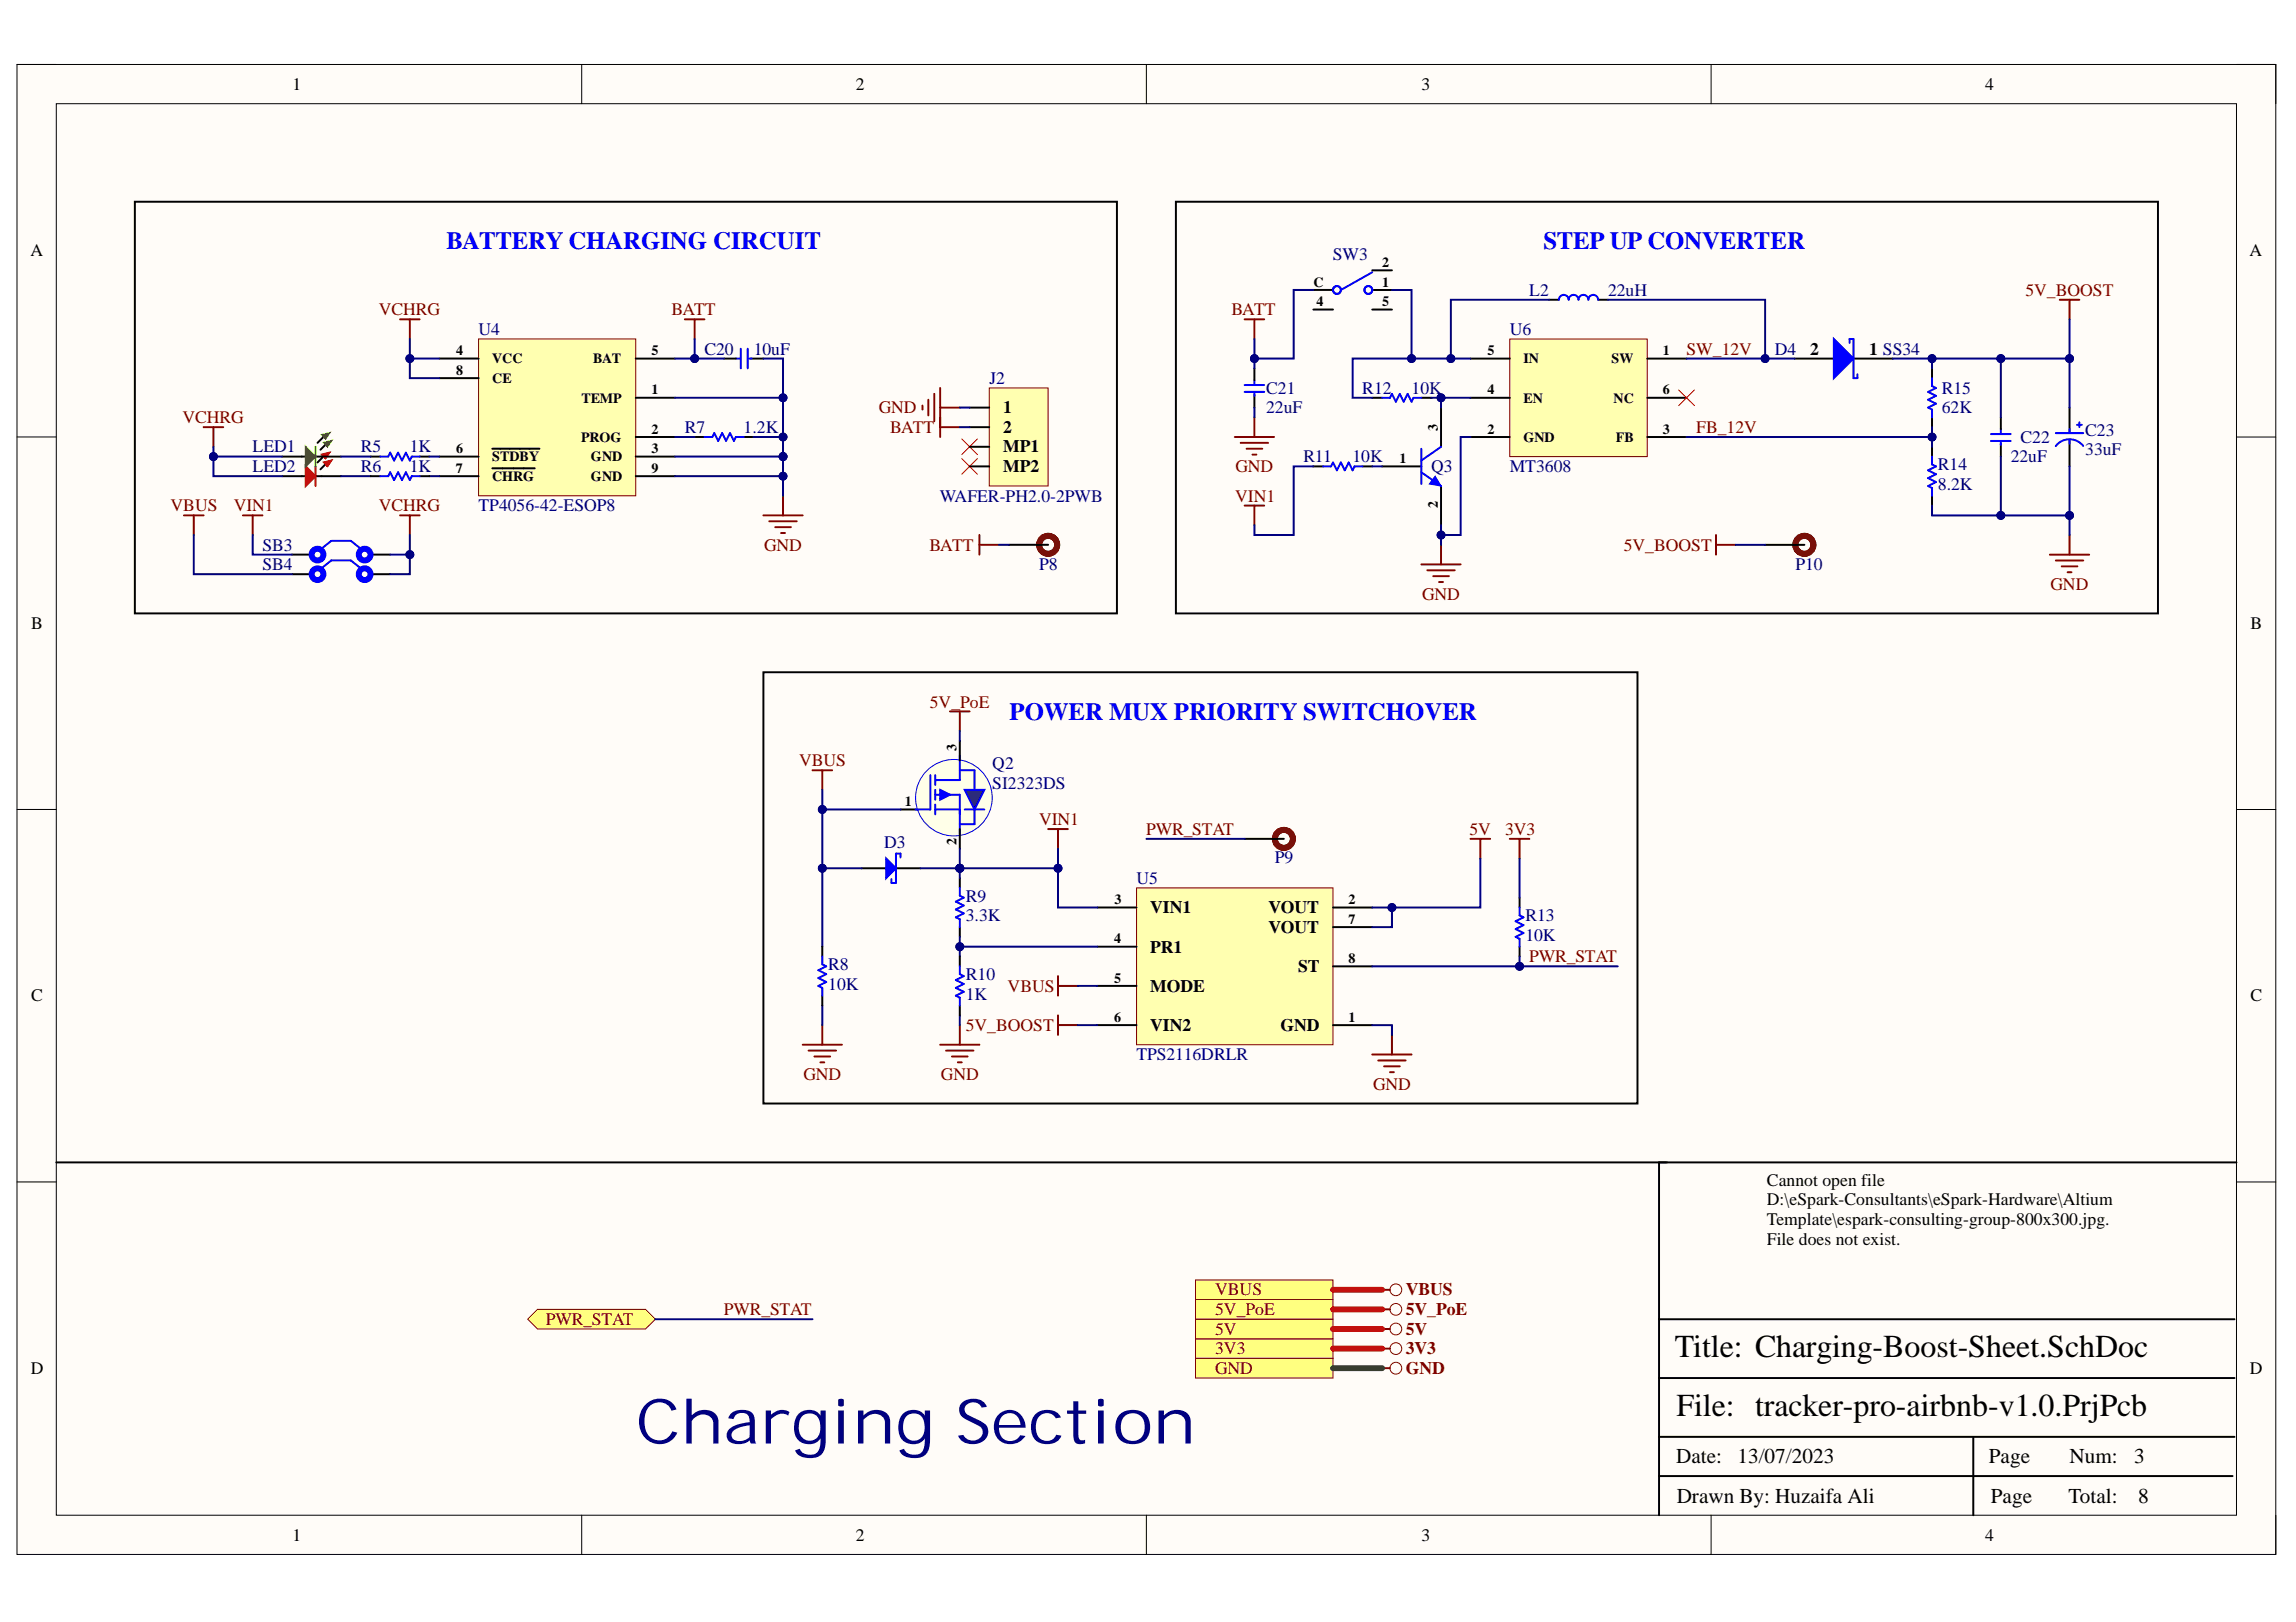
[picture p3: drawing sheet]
<svg xmlns="http://www.w3.org/2000/svg" width="297mm" height="210mm" viewBox="0 0 297 210" stroke-linecap="round" stroke-linejoin="round" font-family="sans-serif">
<defs><g id="words">
<text font-size="8.1" fill="#000080" x="82.2" y="186.8">Charging Section</text>
<g font-size="4.1">
<text x="216.7" y="175.6">Title: Charging-Boost-Sheet.SchDoc</text>
<text x="216.9" y="183.3">File: tracker-pro-airbnb-v1.0.PrjPcb</text>
</g>
<g font-size="3.2" fill="#00f">
<text x="57.8" y="32.2">BATTERY CHARGING CIRCUIT</text>
<text x="199.7" y="32.2">STEP UP CONVERTER</text>
<text x="130.6" y="93.1">POWER MUX PRIORITY SWITCHOVER</text>
</g>
<g font-size="2.7">
<text x="216.8" y="189.4">Date:</text>
<text x="224.8" y="189.4">13/07/2023</text>
<text x="257.3" y="189.4">Page</text>
<text x="267.7" y="189.4">Num:</text>
<text x="276.1" y="189.4">3</text>
<text x="216.9" y="194.4">Drawn By: Huzaifa Ali</text>
<text x="257.6" y="194.4">Page</text>
<text x="267.6" y="194.4">Total:</text>
<text x="276.6" y="194.4">8</text>
</g>
<g font-size="2.3">
<text x="37.8" y="11.6">1</text>
<text x="110.7" y="11.6">2</text>
<text x="183.9" y="11.6">3</text>
<text x="256.8" y="11.6">4</text>
<text x="3.9" y="33.2">A</text>
<text x="291" y="33.2">A</text>
<text x="234.2" y="45.9">2</text>
<text x="241.8" y="45.9">1 SS34</text>
<text x="129.8" y="53.5">1</text>
<text x="129.8" y="56">2</text>
<text x="129.8" y="58.6">MP1</text>
<text x="129.8" y="61.1">MP2</text>
<text x="4" y="81.4">B</text>
<text x="291.2" y="81.4">B</text>
<text x="148.8" y="118.2">VIN1</text>
<text x="164.1" y="118.2">VOUT</text>
<text x="148.8" y="123.3">PR1</text>
<text x="164.1" y="120.7">VOUT</text>
<text x="168" y="125.8">ST</text>
<text x="4" y="129.6">C</text>
<text x="148.8" y="128.3">MODE</text>
<text x="291.2" y="129.6">C</text>
<text x="148.8" y="133.4">VIN2</text>
<text x="165.7" y="133.4">GND</text>
<text x="228.6" y="153.5">Cannot open file</text>
<text x="228.6" y="156">D:\eSpark-Consultants\eSpark-Hardware\Altium</text>
<text x="228.6" y="158.5">Template\espark-consulting-group-800x300.jpg.</text>
<text x="228.6" y="161.1">File does not exist.</text>
<text x="4" y="177.8">D</text>
<text x="291.1" y="177.8">D</text>
<text x="37.8" y="199.4">1</text>
<text x="110.7" y="199.4">2</text>
<text x="183.9" y="199.4">3</text>
<text x="256.8" y="199.4">4</text>
</g>
<g font-size="2.3" fill="#000080">
<text x="172.4" y="33.7">SW3</text>
<text x="197.8" y="38.3">L2</text>
<text x="208" y="38.3">22uH</text>
<text x="61.9" y="43.4">U4</text>
<text x="91.1" y="45.9">C20</text>
<text x="97.5" y="45.9">10uF</text>
<text x="195.3" y="43.4">U6</text>
<text x="229.6" y="45.9">D4</text>
<text x="128" y="49.7">J2</text>
<text x="163.8" y="51">C21</text>
<text x="163.8" y="53.5">22uF</text>
<text x="176.2" y="51">R12</text>
<text x="182.6" y="51">10K</text>
<text x="251.2" y="51">R15</text>
<text x="251.2" y="53.5">62K</text>
<text x="32.7" y="58.6">LED1</text>
<text x="46.7" y="58.6">R5</text>
<text x="53" y="58.6">1K</text>
<text x="88.6" y="56">R7</text>
<text x="96.2" y="56">1.2K</text>
<text x="168.6" y="59.8">R11</text>
<text x="175" y="59.8">10K</text>
<text x="260.1" y="59.8">22uF</text>
<text x="261.4" y="57.3">C22</text>
<text x="269.8" y="56.4">C23</text>
<text x="269.8" y="58.9">33uF</text>
<text x="32.7" y="61.1">LED2</text>
<text x="46.7" y="61.1">R6</text>
<text x="53" y="61.1">1K</text>
<text x="121.6" y="64.9">WAFER-PH2.0-2PWB</text>
<text x="185.2" y="61.1">Q3</text>
<text x="195.3" y="61.1">MT3608</text>
<text x="250.7" y="60.8">R14</text>
<text x="250.7" y="63.4">8.2K</text>
<text x="34" y="71.3">SB3</text>
<text x="61.9" y="66.2">TP4056-42-ESOP8</text>
<text x="34" y="73.8">SB4</text>
<text x="134.4" y="73.7">P8</text>
<text x="232.3" y="73.7">P10</text>
<text x="128.4" y="99.5">Q2</text>
<text x="128.4" y="102.1">SI2323DS</text>
<text x="114.4" y="109.7">D3</text>
<text x="164.9" y="111.7">P9</text>
<text x="124.9" y="116.7">R9</text>
<text x="124.9" y="119.2">3.3K</text>
<text x="147" y="114.4">U5</text>
<text x="197.3" y="119.2">R13</text>
<text x="107.1" y="125.5">R8</text>
<text x="197.3" y="121.8">10K</text>
<text x="107.1" y="128.1">10K</text>
<text x="124.9" y="126.8">R10</text>
<text x="124.9" y="129.3">1K</text>
<text x="147" y="137.2">TPS2116DRLR</text>
</g>
<g font-size="2.3" fill="#800000">
<text x="49" y="40.8">VCHRG</text>
<text x="86.9" y="40.8">BATT</text>
<text x="159.3" y="40.8">BATT</text>
<text x="262" y="38.3">5V_BOOST</text>
<text x="218.2" y="45.9">SW_12V</text>
<text x="113.7" y="53.5">GND</text>
<text x="23.6" y="54.8">VCHRG</text>
<text x="115.2" y="56">BATT</text>
<text x="219.5" y="56">FB_12V</text>
<text x="159.8" y="64.9">VIN1</text>
<text x="159.8" y="61.1">GND</text>
<text x="22.1" y="66.2">VBUS</text>
<text x="30.2" y="66.2">VIN1</text>
<text x="49" y="66.2">VCHRG</text>
<text x="98.9" y="71.3">GND</text>
<text x="120.3" y="71.3">BATT</text>
<text x="210.1" y="71.3">5V_BOOST</text>
<text x="184" y="77.6">GND</text>
<text x="265.3" y="76.3">GND</text>
<text x="120.3" y="91.6">5V_PoE</text>
<text x="103.4" y="99.2">VBUS</text>
<text x="134.4" y="106.8">VIN1</text>
<text x="148.3" y="108">PWR_STAT</text>
<text x="190.1" y="108">5V</text>
<text x="194.7" y="108">3V3</text>
<text x="197.8" y="124.5">PWR_STAT</text>
<text x="130.4" y="128.3">VBUS</text>
<text x="124.9" y="133.4">5V_BOOST</text>
<text x="103.9" y="139.7">GND</text>
<text x="121.7" y="139.7">GND</text>
<text x="177.6" y="141">GND</text>
<text x="157.2" y="167.6">VBUS</text>
<text x="181.9" y="167.6">VBUS</text>
<text x="70.6" y="171.5">PWR_STAT</text>
<text x="93.7" y="170.2">PWR_STAT</text>
<text x="157.2" y="172.7">5V</text>
<text x="157.2" y="170.2">5V_PoE</text>
<text x="181.9" y="172.7">5V</text>
<text x="181.9" y="170.2">5V_PoE</text>
<text x="157.2" y="175.3">3V3</text>
<text x="157.2" y="177.8">GND</text>
<text x="181.9" y="175.3">3V3</text>
<text x="181.9" y="177.8">GND</text>
</g>
<g font-size="1.8">
<text x="178.8" y="34.6">2</text>
<text x="169.9" y="37.1">C</text>
<text x="170.3" y="39.6">4</text>
<text x="178.8" y="37.1">1</text>
<text x="178.8" y="39.6">5</text>
<text x="59" y="46">4</text>
<text x="63.7" y="47">VCC</text>
<text x="76.7" y="47">BAT</text>
<text x="84.3" y="46">5</text>
<text x="192.4" y="46">5</text>
<text x="197.1" y="47">IN</text>
<text x="208.5" y="47">SW</text>
<text x="215.1" y="46">1</text>
<text x="59" y="48.5">8</text>
<text x="63.7" y="49.5">CE</text>
<text x="75.2" y="52.1">TEMP</text>
<text x="84.3" y="51">1</text>
<text x="192.4" y="51">4</text>
<text x="197.1" y="52.1">EN</text>
<text x="208.8" y="52.1">NC</text>
<text x="215.1" y="51">6</text>
<text x="59" y="58.7">6</text>
<text x="63.7" y="59.7">STDBY</text>
<text x="75.2" y="57.2">PROG</text>
<text x="76.4" y="59.7">GND</text>
<text x="84.3" y="56.1">2</text>
<text x="84.3" y="58.7">3</text>
<text x="181.1" y="59.9">1</text>
<text x="186" y="55.8" transform="rotate(-90 186 55.8)">3</text>
<text x="192.4" y="56.1">2</text>
<text x="197.1" y="57.2">GND</text>
<text x="209.1" y="57.2">FB</text>
<text x="215.1" y="56.1">3</text>
<text x="59" y="61.2">7</text>
<text x="63.7" y="62.2">CHRG</text>
<text x="76.4" y="62.2">GND</text>
<text x="84.3" y="61.2">9</text>
<text x="186" y="65.7" transform="rotate(-90 186 65.7)">2</text>
<text x="123.8" y="97.1" transform="rotate(-90 123.8 97.1)">3</text>
<text x="117" y="104.3">1</text>
<text x="123.8" y="109.4" transform="rotate(-90 123.8 109.4)">2</text>
<text x="144.2" y="117">3</text>
<text x="174.5" y="117">2</text>
<text x="174.5" y="119.6">7</text>
<text x="144.1" y="122.1">4</text>
<text x="174.5" y="124.6">8</text>
<text x="144.1" y="127.2">5</text>
<text x="144.1" y="132.2">6</text>
<text x="174.5" y="132.2">1</text>
</g>
</g></defs>
<path d="M2.2 8.3h292.2v192.9h-292.2z" fill-rule="evenodd" fill="#fffcf8"/>
<path d="M2.2 8.3h292.2v192.9h-292.2z" fill="none" stroke="#000" stroke-width=".13"/>
<path d="M7.3 13.4h282v182.7h-282z" fill-rule="evenodd" fill="#fffcf8"/>
<g fill="none" stroke="#000" stroke-width=".13">
<path d="M2.2 8.3h5.1M7.3 13.4h282v182.7h-282zM75.3 8.3v5.1M148.3 8.3v5.1M221.4 8.3v5.1M289.3 8.3h5.1v5.1M2.2 56.5h5.1M289.3 56.6h5.1M2.2 104.8h5.1M289.3 104.8h5.1M2.2 153h5.1M289.3 153h5.1"/>
<path d="M75.3 196.1v5.1M148.3 196.1v5.1M221.4 196.1v5.1M294.4 196.1v5.1"/>
</g>
<path d="M289.3 150.4h-74.7v45.7M214.6 178.3h74.5M214.6 170.7h74.5M214.6 191h74.2M214.6 185.9h74.5M255.3 185.9v10.2" fill="none" stroke="#000" stroke-width=".25"/>
<path d="M61.9 43.9h20.3v20.3h-20.3z" fill-rule="evenodd" fill="#ffffb0"/>
<path d="M61.9 43.9h20.3v20.3h-20.3z" fill="none" stroke="#800000" stroke-width=".13"/>
<g fill="none" stroke="#000" stroke-width=".25">
<path d="M56.8 59.1h5.1M56.8 46.4h5.1M56.8 48.9h5.1M63.7 58.1h6.1M82.2 51.5h5.1M82.2 56.6h5.1M82.2 59.1h5.1M82.2 46.4h5.1M89.9 56.6h1.2M96.2 56.6h1.3M42.1 60.1l-.6 .6M56.8 61.6h5.1"/>
<path d="M63.7 60.6h5.5M82.2 61.6h5.1"/>
</g>
<g fill="none" stroke="#800000" stroke-width=".25">
<path d="M51.8 41.3h2.5M53 41.3v2.6M88.6 41.3h2.5M89.9 41.3v2.6M119.3 52.5v.5M120.1 51.7v2.1M120.9 51v3.5M121.6 50.2v6.4M121.6 55.3h2.6M121.6 52.7h2.6M98.8 66.7h5M99.5 67.5h3.6"/>
<path d="M100.3 68.2h2M101 69h.6M101.3 64.2v2.5"/>
</g>
<path d="M91.1 56.6h1.1l.2-.6 .5 1.1 .5-1.1 .5 1.1 .5-1.1 .5 1.1 .3-.5h1" fill="none" stroke="#00f" stroke-width=".25"/>
<path d="M41.8 59.8l1.2-.3-.6 .9z" fill-rule="evenodd" fill="#c00"/>
<path d="M41.8 59.8l1.2-.3-.6 .9z" fill="none" stroke="#c00" stroke-width=".13"/>
<path d="M41.8 59.1l-.7 .7" fill="none" stroke="#000" stroke-width=".25"/>
<path d="M41.5 58.8l1.2-.3-.6 .9z" fill-rule="evenodd" fill="#c00"/>
<path d="M41.5 58.8l1.2-.3-.6 .9z" fill="none" stroke="#c00" stroke-width=".13"/>
<path d="M36.5 61.6h3.1M40.8 61.6h3.3" fill="none" stroke="#000" stroke-width=".25"/>
<path d="M40.8 60.4v2.5" fill="none" stroke="#c00" stroke-width=".25"/>
<path d="M39.6 60.4l1.2 1.2-1.2 1.3z" fill="#c00"/>
<path d="M39.6 60.4l1.2 1.2-1.2 1.3z" fill="none" stroke="#c00" stroke-width=".25"/>
<path d="M42.1 57.6l-.6 .6" fill="none" stroke="#000" stroke-width=".25"/>
<path d="M41.8 57.3l1.2-.3-.6 .9z" fill-rule="evenodd" fill="#0f0"/>
<path d="M41.8 57.3l1.2-.3-.6 .9z" fill="none" stroke="#0f0" stroke-width=".13"/>
<path d="M41.8 56.5l-.7 .8" fill="none" stroke="#000" stroke-width=".25"/>
<path d="M41.5 56.2l1.2-.3-.6 .9z" fill-rule="evenodd" fill="#0f0"/>
<path d="M41.5 56.2l1.2-.3-.6 .9z" fill="none" stroke="#0f0" stroke-width=".13"/>
<path d="M36.5 59.1h3.1M40.8 59.1h3.3" fill="none" stroke="#000" stroke-width=".25"/>
<path d="M40.8 57.8v2.6" fill="none" stroke="#0f0" stroke-width=".25"/>
<path d="M39.6 57.8l1.2 1.3-1.2 1.3z" fill="#0f0"/>
<path d="M39.6 57.8l1.2 1.3-1.2 1.3z" fill="none" stroke="#0f0" stroke-width=".25"/>
<path d="M26.3 55.3h2.6M27.6 55.3v2.5" fill="none" stroke="#800000" stroke-width=".25"/>
<path d="M124.4 56.8l2.1 2M124.4 59.3l2.1 2.1M126.5 56.8l-2.1 2M126.5 59.3l-2.1 2.1" fill="none" stroke="#f00" stroke-width=".13"/>
<path d="M93.7 46.4h1.5M97.1 46.4h1.7" fill="none" stroke="#000" stroke-width=".25"/>
<path d="M95.2 46.4h.5M95.8 45.1v2.6M96.7 46.4h.5M96.7 45.1v2.6" fill="none" stroke="#00f" stroke-width=".25"/>
<path d="M195.3 43.9h17.8v15.2h-17.8z" fill-rule="evenodd" fill="#ffffb0"/>
<path d="M195.3 43.9h17.8v15.2h-17.8z" fill="none" stroke="#800000" stroke-width=".13"/>
<path d="M190.2 46.4h5.1M190.2 56.6h5.1M190.2 51.5h5.1M213.1 46.4h5.1M213.1 56.6h5.1M213.1 51.5h5.1M232.2 46.4h5M239.8 46.4h5.1" fill="none" stroke="#000" stroke-width=".25"/>
<path d="M159.7 56.6h5.1M160.5 57.3h3.6M161 41.3h2.6M161.3 58.1h2M162 58.8h.5M162.3 41.3v2.6M162.3 54v2.6" fill="none" stroke="#800000" stroke-width=".25"/>
<path d="M237.2 43.9l2.6 2.5-2.6 2.5z" fill="#00f"/>
<g fill="none" stroke="#00f" stroke-width=".25">
<path d="M201.7 38.8a.63 .63 0 0 1 .6-.6 .63 .63 0 0 1 .6 .6 .63 .63 0 0 1 .7-.6 .63 .63 0 0 1 .6 .6 .64 .64 0 0 1 .7-.6 .64 .64 0 0 1 .6 .6 .63 .63 0 0 1 .6-.6 .63 .63 0 0 1 .7 .6M161 50.7h2.6M161 49.8h2.6M162.3 49.2v.5M162.3 50.7v.5M237.2 43.9l2.6 2.5-2.6 2.5zM239.3 44.4v-.5h.5v5h.5v-.5M250 48.9v1.1l.5 .2-1.1 .5 1.1 .5-1.1 .5 1.1 .5-1.1 .5 .6 .3v1M250 59.1v1l.5 .3-1.1 .5 1.1 .5-1.1 .5 1.1 .5-1.1 .5 .6 .3v1M257.6 57.1h2.5M257.6 56.2h2.5M258.9 55.5v.5"/>
<path d="M258.9 57.1v.5"/>
</g>
<path d="M217.2 50.5l2 2M219.2 50.5l-2 2" fill="none" stroke="#f00" stroke-width=".13"/>
<g fill="none" stroke="#000" stroke-width=".25">
<path d="M17.4 26.1h127.1v53.3h-127.1zM152.1 26.1h127.1v53.3h-127.1zM200.4 38.8h1.3M206.8 38.8h1.2M162.3 47.7v1.5M162.3 51.1v1.6M250 47.7v1.2M250 54v1.3M250 57.8v1.3M258.9 54v1.5M258.9 57.4v1.7M250 64.2v1.2"/>
<path d="M7.3 150.4h208.3"/>
</g>
<path d="M266.5 38.8h2.5M267.7 38.8v2.5M265.2 71.8h5.1M266 72.5h3.5M266.7 73.3h2.1M267.5 74.1h.5M267.7 69.2v2.6" fill="none" stroke="#800000" stroke-width=".25"/>
<path d="M147 114.9h25.5v20.3h-25.5z" fill-rule="evenodd" fill="#ffffb0"/>
<path d="M147 114.9h25.5v20.3h-25.5z" fill="none" stroke="#800000" stroke-width=".13"/>
<g fill="none" stroke="#000" stroke-width=".25">
<path d="M177.5 51.5h1.3M183.9 51.5h1.3M186.4 52.7v5.1M178.8 60.4h5.1M186.4 62.9v5.1M98.8 87h113v55.8h-113zM124.2 113.6v1.3M124.2 120v1.2M142 117.4h5M172.5 117.4h5M172.5 120h5M196.6 116.2v1.2"/>
<path d="M142 132.7h5M142 122.5h5M142 127.6h5M172.5 132.7h5M172.5 125.1h5M196.6 122.5v1.3"/>
</g>
<path d="M178.8 51.5h1l.3-.5 .5 1 .5-1 .5 1 .5-1 .5 1 .3-.5h1M183.9 58.1v4.5M186.4 57.8l-2.5 1.8M183.9 61.1l2.5 1.8M124.2 114.9v1l.5 .3-1 .5 1 .5-1 .5 1 .5-1 .5 .5 .3v1M196.6 117.4v1.1l.5 .2-1 .5 1 .5-1 .5 1 .5-1 .5 .5 .3v1" fill="none" stroke="#00f" stroke-width=".25"/>
<g fill="none" stroke="#800000" stroke-width=".25">
<path d="M105.1 99.7h2.6M106.4 99.7v2.5M190.2 108.6h2.6M191.5 108.6v2.5M195.3 108.6h2.6M196.6 108.6v2.5M121.6 135.2h5.1M122.4 136h3.5M123.2 136.7h2M123.9 137.5h.5M124.2 132.7v2.5M136.9 126.3v2.6"/>
<path d="M136.9 131.4v2.5M136.9 127.6h2.5M136.9 132.7h2.5"/>
</g>
<path d="M185.7 61.6l.7 1.3-1.5-.3z" fill="#00f"/>
<path d="M185.7 61.6l.7 1.3-1.5-.3z" fill="none" stroke="#00f" stroke-width=".13"/>
<path d="M183.9 73h5.1M184.7 73.8h3.5M185.4 74.6h2M186.2 75.3h.5M186.4 70.5v2.5M177.5 136.5h5.1M178.3 137.2h3.6M179.1 138h2M179.8 138.8h.5M180.1 133.9v2.6" fill="none" stroke="#800000" stroke-width=".25"/>
<path d="M169.9 60.4h1.3M176.3 60.4h1.2" fill="none" stroke="#000" stroke-width=".25"/>
<path d="M171.2 60.4h1l.3-.6 .5 1.1 .5-1.1 .5 1.1 .5-1.1 .5 1.1 .2-.5h1.1" fill="none" stroke="#00f" stroke-width=".25"/>
<path d="M154.7 173.3h17.8v2.5h-17.8z" fill-rule="evenodd" fill="#ffff80"/>
<g fill="none" stroke="#800000" stroke-width=".13">
<path d="M154.7 173.3h17.8v2.5h-17.8z"/>
<circle cx="180.6" cy="174.5" r=".76"/>
</g>
<path d="M178.8 174.5h1" fill="none" stroke="#800000" stroke-width=".25"/>
<path d="M154.7 175.8h17.8v2.5h-17.8z" fill-rule="evenodd" fill="#ffff80"/>
<g fill="none" stroke="#800000" stroke-width=".13">
<path d="M154.7 175.8h17.8v2.5h-17.8z"/>
<circle cx="180.6" cy="177.1" r=".76"/>
</g>
<path d="M178.8 177.1h1" fill="none" stroke="#800000" stroke-width=".25"/>
<path d="M154.7 170.7h17.8v2.6h-17.8z" fill-rule="evenodd" fill="#ffff80"/>
<g fill="none" stroke="#800000" stroke-width=".13">
<path d="M154.7 170.7h17.8v2.6h-17.8z"/>
<circle cx="180.6" cy="172" r=".76"/>
</g>
<path d="M178.8 172h1" fill="none" stroke="#800000" stroke-width=".25"/>
<path d="M154.7 165.6h17.8v2.6h-17.8z" fill-rule="evenodd" fill="#ffff80"/>
<g fill="none" stroke="#800000" stroke-width=".13">
<path d="M154.7 165.6h17.8v2.6h-17.8z"/>
<circle cx="180.6" cy="166.9" r=".76"/>
</g>
<path d="M126.7 69.2v2.6M126.7 70.5h2.6M222 70.5h2.5M222 69.2v2.6M122.9 92.1h2.5M124.2 92.1v2.5M178.8 166.9h1" fill="none" stroke="#800000" stroke-width=".25"/>
<path d="M111.5 112.4h3.1M115.9 112.4h3.2" fill="none" stroke="#000" stroke-width=".25"/>
<path d="M114.6 111.1l1.3 1.3-1.3 1.2z" fill="#00f"/>
<path d="M114.6 111.1l1.3 1.3-1.3 1.2zM115.3 113.8v.5h.6M115.9 110.5v3.8M115.9 110.5h.6v.5" fill="none" stroke="#00f" stroke-width=".25"/>
<path d="M116.5 104.8h2.6" fill="none" stroke="#000" stroke-width=".25"/>
<circle cx="123.4" cy="103.2" r="5" fill="#ffffe8"/>
<circle cx="123.4" cy="103.2" r="5" fill="none" stroke="#00f" stroke-width=".13"/>
<path d="M124.2 97.8v3.1h-3.2M120.4 100.3v4.5h-1.9M121 104.8h3.2M121 100.3v1.3M121 102.2v1.3M121 104.1v1.3M121 102.8h3.2v5.1" fill="none" stroke="#00f" stroke-width=".25"/>
<path d="M121.6 102.2l1.3 .6-1.3 .7z" fill="#00f"/>
<path d="M124.2 99.7h1.9v7h-1.9M121.6 102.2l1.3 .6-1.3 .7zM124.8 104.8h2.5" fill="none" stroke="#00f" stroke-width=".25"/>
<path d="M124.2 95.9v2.5M124.2 107.3v2.5" fill="none" stroke="#000" stroke-width=".25"/>
<path d="M124.8 102.2h2.5l-1.2 2.6z" fill="#073763"/>
<path d="M124.8 102.2h2.5l-1.2 2.6z" fill="none" stroke="#00f" stroke-width=".25"/>
<path d="M103.8 135.2h5.1M104.6 136h3.6M105.4 136.7h2M106.1 137.5h.5M106.4 132.7v2.5" fill="none" stroke="#800000" stroke-width=".25"/>
<path d="M154.7 168.2h17.8v2.5h-17.8z" fill-rule="evenodd" fill="#ffff80"/>
<g fill="none" stroke="#800000" stroke-width=".13">
<path d="M154.7 168.2h17.8v2.5h-17.8z"/>
<circle cx="180.6" cy="169.4" r=".76"/>
</g>
<path d="M178.8 169.4h1" fill="none" stroke="#800000" stroke-width=".25"/>
<path d="M128 50.2h7.6v12.7h-7.6z" fill-rule="evenodd" fill="#ffffb0"/>
<path d="M128 50.2h7.6v12.7h-7.6z" fill="none" stroke="#800000" stroke-width=".13"/>
<path d="M169.9 37.5h2.6M177.5 37.5h2.6M177.5 35h2.6M125.4 52.7h2.6M125.4 55.3h2.6M125.4 57.8h2.6M169.9 40.1h2.6M177.5 40.1h2.6M267.7 52.7v3.3M267.7 57.1v3.3M125.4 60.4h2.6" fill="none" stroke="#000" stroke-width=".25"/>
<g fill="none" stroke="#00f" stroke-width=".25">
<path d="M177.5 35.2l-4 2.3M266 56h3.5M267.7 55.5v.5M267.7 56.9v.5M268.7 55h.6M269 54.6v.7M269.5 57.7a2.24 2.24 0 0 0-3.5 0"/>
<circle cx="173" cy="37.5" r=".51"/>
<circle cx="177" cy="37.5" r=".51"/>
</g>
<path d="M69.5 169.4h14l1.3 1.3-1.3 1.3h-14l-1.2-1.3z" fill-rule="evenodd" fill="#ffff80"/>
<path d="M69.5 169.4h14l1.3 1.3-1.3 1.3h-14l-1.2-1.3z" fill="none" stroke="#800000" stroke-width=".13"/>
<g fill="none" stroke="#5b0f00" stroke-width=".76">
<circle cx="135.6" cy="70.5" r="1.17"/>
<circle cx="233.4" cy="70.5" r="1.17"/>
<circle cx="166.1" cy="108.6" r="1.17"/>
</g>
<path d="M47.9 59.1h1.3M54.3 59.1h1.3M37.8 71.8h2.5M37.8 74.3h2.5M47.9 71.8h2.6M47.9 74.3h2.6M130.5 70.5h5.1M228.4 70.5h5M161 108.6h5.1" fill="none" stroke="#000" stroke-width=".25"/>
<path d="M23.8 66.7h2.5M25.1 66.7v2.5M31.4 66.7h2.6M32.7 66.7v2.5M51.8 66.7h2.5M53 66.7v2.5M161 65.4h2.6M162.3 65.4v2.6M135.6 107.3h2.5M136.9 107.3v2.5" fill="none" stroke="#800000" stroke-width=".25"/>
<g fill="none" stroke="#00f" stroke-width=".76">
<circle cx="41.1" cy="71.8" r=".76"/>
<circle cx="41.1" cy="74.3" r=".76"/>
<circle cx="47.2" cy="71.8" r=".76"/>
<circle cx="47.2" cy="74.3" r=".76"/>
</g>
<path d="M49.2 59.1h1l.3-.5 .5 1 .5-1 .5 1 .5-1 .5 1 .3-.5h1M41.6 71l1.3-1h2.5l1.3 1M41.6 73.5l1.3-1h2.5l1.3 1" fill="none" stroke="#00f" stroke-width=".25"/>
<path d="M27.6 59.1h8.9M44.1 59.1h3.8M55.6 59.1h1.2M44.1 61.6h3.8M55.6 61.6h1.2" fill="none" stroke="#000080" stroke-width=".25"/>
<circle cx="27.6" cy="59.1" r=".51" fill="#000080"/>
<circle cx="27.6" cy="59.1" r=".51" fill="none" stroke="#000080" stroke-width=".13"/>
<path d="M87.3 59.1h14M124.2 55.3h1.2M124.2 52.7h1.2" fill="none" stroke="#000080" stroke-width=".25"/>
<circle cx="101.3" cy="59.1" r=".51" fill="#000080"/>
<circle cx="101.3" cy="59.1" r=".51" fill="none" stroke="#000080" stroke-width=".13"/>
<path d="M89.9 43.9v2.5h-2.6" fill="none" stroke="#000080" stroke-width=".25"/>
<circle cx="89.9" cy="46.4" r=".51" fill="#000080"/>
<circle cx="89.9" cy="46.4" r=".51" fill="none" stroke="#000080" stroke-width=".13"/>
<path d="M53 46.4h3.8" fill="none" stroke="#000080" stroke-width=".25"/>
<circle cx="53" cy="46.4" r=".51" fill="#000080"/>
<circle cx="53" cy="46.4" r=".51" fill="none" stroke="#000080" stroke-width=".13"/>
<path d="M101.3 61.6v2.6" fill="none" stroke="#000080" stroke-width=".25"/>
<circle cx="101.3" cy="61.6" r=".51" fill="#000080"/>
<circle cx="101.3" cy="61.6" r=".51" fill="none" stroke="#000080" stroke-width=".13"/>
<path d="M101.3 59.1v2.5h-14" fill="none" stroke="#000080" stroke-width=".25"/>
<circle cx="101.3" cy="61.6" r=".51" fill="#000080"/>
<circle cx="101.3" cy="61.6" r=".51" fill="none" stroke="#000080" stroke-width=".13"/>
<circle cx="101.3" cy="59.1" r=".51" fill="#000080"/>
<circle cx="101.3" cy="59.1" r=".51" fill="none" stroke="#000080" stroke-width=".13"/>
<path d="M97.5 56.6h3.8" fill="none" stroke="#000080" stroke-width=".25"/>
<circle cx="101.3" cy="56.6" r=".51" fill="#000080"/>
<circle cx="101.3" cy="56.6" r=".51" fill="none" stroke="#000080" stroke-width=".13"/>
<path d="M87.3 56.6h2.6M98.8 46.4h2.5v5.1" fill="none" stroke="#000080" stroke-width=".25"/>
<circle cx="101.3" cy="51.5" r=".51" fill="#000080"/>
<circle cx="101.3" cy="51.5" r=".51" fill="none" stroke="#000080" stroke-width=".13"/>
<path d="M89.9 46.4h3.8" fill="none" stroke="#000080" stroke-width=".25"/>
<circle cx="89.9" cy="46.4" r=".51" fill="#000080"/>
<circle cx="89.9" cy="46.4" r=".51" fill="none" stroke="#000080" stroke-width=".13"/>
<path d="M208 38.8h20.4v7.6" fill="none" stroke="#000080" stroke-width=".25"/>
<circle cx="228.4" cy="46.4" r=".51" fill="#000080"/>
<circle cx="228.4" cy="46.4" r=".51" fill="none" stroke="#000080" stroke-width=".13"/>
<path d="M162.3 52.7v1.3M250 55.3v1.3h-31.8" fill="none" stroke="#000080" stroke-width=".25"/>
<circle cx="250" cy="56.6" r=".51" fill="#000080"/>
<circle cx="250" cy="56.6" r=".51" fill="none" stroke="#000080" stroke-width=".13"/>
<path d="M250 56.6v1.2" fill="none" stroke="#000080" stroke-width=".25"/>
<circle cx="250" cy="56.6" r=".51" fill="#000080"/>
<circle cx="250" cy="56.6" r=".51" fill="none" stroke="#000080" stroke-width=".13"/>
<path d="M244.9 46.4h5.1v1.3" fill="none" stroke="#000080" stroke-width=".25"/>
<circle cx="250" cy="46.4" r=".51" fill="#000080"/>
<circle cx="250" cy="46.4" r=".51" fill="none" stroke="#000080" stroke-width=".13"/>
<path d="M258.9 46.4v7.6" fill="none" stroke="#000080" stroke-width=".25"/>
<circle cx="258.8" cy="46.4" r=".51" fill="#000080"/>
<circle cx="258.8" cy="46.4" r=".51" fill="none" stroke="#000080" stroke-width=".13"/>
<path d="M258.9 59.1v7.6" fill="none" stroke="#000080" stroke-width=".25"/>
<circle cx="258.8" cy="66.7" r=".51" fill="#000080"/>
<circle cx="258.8" cy="66.7" r=".51" fill="none" stroke="#000080" stroke-width=".13"/>
<path d="M267.7 66.7v2.5" fill="none" stroke="#000080" stroke-width=".25"/>
<circle cx="267.7" cy="66.7" r=".51" fill="#000080"/>
<circle cx="267.7" cy="66.7" r=".51" fill="none" stroke="#000080" stroke-width=".13"/>
<path d="M124.2 122.5v1.3" fill="none" stroke="#000080" stroke-width=".25"/>
<circle cx="124.2" cy="122.5" r=".51" fill="#000080"/>
<circle cx="124.2" cy="122.5" r=".51" fill="none" stroke="#000080" stroke-width=".13"/>
<path d="M124.2 121.2v1.3h17.8M124.2 131.4v1.3" fill="none" stroke="#000080" stroke-width=".25"/>
<circle cx="124.2" cy="122.5" r=".51" fill="#000080"/>
<circle cx="124.2" cy="122.5" r=".51" fill="none" stroke="#000080" stroke-width=".13"/>
<path d="M124.2 112.4h12.7v5h5.1" fill="none" stroke="#000080" stroke-width=".25"/>
<circle cx="136.9" cy="112.4" r=".51" fill="#000080"/>
<circle cx="136.9" cy="112.4" r=".51" fill="none" stroke="#000080" stroke-width=".13"/>
<circle cx="124.2" cy="112.4" r=".51" fill="#000080"/>
<circle cx="124.2" cy="112.4" r=".51" fill="none" stroke="#000080" stroke-width=".13"/>
<path d="M196.6 111.1v5.1M139.4 127.6h2.6M139.4 132.7h2.6M196.6 125.1h12.7" fill="none" stroke="#000080" stroke-width=".25"/>
<circle cx="196.6" cy="125.1" r=".51" fill="#000080"/>
<circle cx="196.6" cy="125.1" r=".51" fill="none" stroke="#000080" stroke-width=".13"/>
<path d="M186.4 51.5v1.2" fill="none" stroke="#000080" stroke-width=".25"/>
<circle cx="186.4" cy="51.5" r=".51" fill="#000080"/>
<circle cx="186.4" cy="51.5" r=".51" fill="none" stroke="#000080" stroke-width=".13"/>
<path d="M190.2 56.6h-1.2v12.6h-2.6" fill="none" stroke="#000080" stroke-width=".25"/>
<circle cx="186.4" cy="69.2" r=".51" fill="#000080"/>
<circle cx="186.4" cy="69.2" r=".51" fill="none" stroke="#000080" stroke-width=".13"/>
<path d="M185.2 51.5h5" fill="none" stroke="#000080" stroke-width=".25"/>
<circle cx="186.4" cy="51.5" r=".51" fill="#000080"/>
<circle cx="186.4" cy="51.5" r=".51" fill="none" stroke="#000080" stroke-width=".13"/>
<path d="M218.2 46.4h14" fill="none" stroke="#000080" stroke-width=".25"/>
<circle cx="228.4" cy="46.4" r=".51" fill="#000080"/>
<circle cx="228.4" cy="46.4" r=".51" fill="none" stroke="#000080" stroke-width=".13"/>
<path d="M250 46.4h17.7" fill="none" stroke="#000080" stroke-width=".25"/>
<circle cx="250" cy="46.4" r=".51" fill="#000080"/>
<circle cx="250" cy="46.4" r=".51" fill="none" stroke="#000080" stroke-width=".13"/>
<circle cx="258.8" cy="46.4" r=".51" fill="#000080"/>
<circle cx="258.8" cy="46.4" r=".51" fill="none" stroke="#000080" stroke-width=".13"/>
<circle cx="267.7" cy="46.4" r=".51" fill="#000080"/>
<circle cx="267.7" cy="46.4" r=".51" fill="none" stroke="#000080" stroke-width=".13"/>
<path d="M186.4 68v2.5" fill="none" stroke="#000080" stroke-width=".25"/>
<circle cx="186.4" cy="69.2" r=".51" fill="#000080"/>
<circle cx="186.4" cy="69.2" r=".51" fill="none" stroke="#000080" stroke-width=".13"/>
<path d="M267.7 41.3v11.4" fill="none" stroke="#000080" stroke-width=".25"/>
<circle cx="267.7" cy="46.4" r=".51" fill="#000080"/>
<circle cx="267.7" cy="46.4" r=".51" fill="none" stroke="#000080" stroke-width=".13"/>
<path d="M27.6 57.8v3.8h8.9M177.5 60.4h1.3M177.5 132.7h2.6v1.2" fill="none" stroke="#000080" stroke-width=".25"/>
<circle cx="27.6" cy="59.1" r=".51" fill="#000080"/>
<circle cx="27.6" cy="59.1" r=".51" fill="none" stroke="#000080" stroke-width=".13"/>
<path d="M53 43.9v5h3.8" fill="none" stroke="#000080" stroke-width=".25"/>
<circle cx="53" cy="46.4" r=".51" fill="#000080"/>
<circle cx="53" cy="46.4" r=".51" fill="none" stroke="#000080" stroke-width=".13"/>
<path d="M87.3 51.5h14v7.6" fill="none" stroke="#000080" stroke-width=".25"/>
<circle cx="101.3" cy="51.5" r=".51" fill="#000080"/>
<circle cx="101.3" cy="51.5" r=".51" fill="none" stroke="#000080" stroke-width=".13"/>
<circle cx="101.3" cy="56.6" r=".51" fill="#000080"/>
<circle cx="101.3" cy="56.6" r=".51" fill="none" stroke="#000080" stroke-width=".13"/>
<circle cx="101.3" cy="59.1" r=".51" fill="#000080"/>
<circle cx="101.3" cy="59.1" r=".51" fill="none" stroke="#000080" stroke-width=".13"/>
<path d="M172.5 174.5h6.3M172.5 172h6.3M172.5 166.9h6.3" fill="none" stroke="#f00" stroke-width=".76"/>
<path d="M172.5 177.1h6.3" fill="none" stroke="#274e13" stroke-width=".76"/>
<path d="M129.3 70.5h1.2M224.5 70.5h3.9M148.3 108.6h12.7M196.6 123.8v1.3h-19.1" fill="none" stroke="#000080" stroke-width=".25"/>
<circle cx="196.6" cy="125.1" r=".51" fill="#000080"/>
<circle cx="196.6" cy="125.1" r=".51" fill="none" stroke="#000080" stroke-width=".13"/>
<path d="M180.1 117.4v2.6h-2.6" fill="none" stroke="#000080" stroke-width=".25"/>
<circle cx="180.1" cy="117.4" r=".51" fill="#000080"/>
<circle cx="180.1" cy="117.4" r=".51" fill="none" stroke="#000080" stroke-width=".13"/>
<path d="M191.5 111.1v6.3h-14" fill="none" stroke="#000080" stroke-width=".25"/>
<circle cx="180.1" cy="117.4" r=".51" fill="#000080"/>
<circle cx="180.1" cy="117.4" r=".51" fill="none" stroke="#000080" stroke-width=".13"/>
<path d="M106.4 104.8h10.1" fill="none" stroke="#000080" stroke-width=".25"/>
<circle cx="106.4" cy="104.8" r=".51" fill="#000080"/>
<circle cx="106.4" cy="104.8" r=".51" fill="none" stroke="#000080" stroke-width=".13"/>
<path d="M124.2 109.8v2.6" fill="none" stroke="#000080" stroke-width=".25"/>
<circle cx="124.2" cy="112.4" r=".51" fill="#000080"/>
<circle cx="124.2" cy="112.4" r=".51" fill="none" stroke="#000080" stroke-width=".13"/>
<path d="M124.2 94.6v1.3M119.1 112.4h5.1" fill="none" stroke="#000080" stroke-width=".25"/>
<circle cx="124.2" cy="112.4" r=".51" fill="#000080"/>
<circle cx="124.2" cy="112.4" r=".51" fill="none" stroke="#000080" stroke-width=".13"/>
<path d="M124.2 112.4v1.2" fill="none" stroke="#000080" stroke-width=".25"/>
<circle cx="124.2" cy="112.4" r=".51" fill="#000080"/>
<circle cx="124.2" cy="112.4" r=".51" fill="none" stroke="#000080" stroke-width=".13"/>
<path d="M106.4 112.4v10.1M106.4 130.1v2.6" fill="none" stroke="#000080" stroke-width=".25"/>
<circle cx="106.4" cy="112.4" r=".51" fill="#000080"/>
<circle cx="106.4" cy="112.4" r=".51" fill="none" stroke="#000080" stroke-width=".13"/>
<path d="M106.4 102.2v10.2h5.1" fill="none" stroke="#000080" stroke-width=".25"/>
<circle cx="106.4" cy="104.8" r=".51" fill="#000080"/>
<circle cx="106.4" cy="104.8" r=".51" fill="none" stroke="#000080" stroke-width=".13"/>
<circle cx="106.4" cy="112.4" r=".51" fill="#000080"/>
<circle cx="106.4" cy="112.4" r=".51" fill="none" stroke="#000080" stroke-width=".13"/>
<path d="M172.5 169.4h6.3" fill="none" stroke="#f00" stroke-width=".76"/>
<path d="M180.1 37.5h2.5v8.9h5.1v-7.6h12.7" fill="none" stroke="#000080" stroke-width=".25"/>
<circle cx="187.7" cy="46.4" r=".51" fill="#000080"/>
<circle cx="187.7" cy="46.4" r=".51" fill="none" stroke="#000080" stroke-width=".13"/>
<circle cx="182.6" cy="46.4" r=".51" fill="#000080"/>
<circle cx="182.6" cy="46.4" r=".51" fill="none" stroke="#000080" stroke-width=".13"/>
<path d="M182.6 46.4h-7.6v5.1h2.5" fill="none" stroke="#000080" stroke-width=".25"/>
<circle cx="182.6" cy="46.4" r=".51" fill="#000080"/>
<circle cx="182.6" cy="46.4" r=".51" fill="none" stroke="#000080" stroke-width=".13"/>
<path d="M162.3 43.9v3.8" fill="none" stroke="#000080" stroke-width=".25"/>
<circle cx="162.3" cy="46.4" r=".51" fill="#000080"/>
<circle cx="162.3" cy="46.4" r=".51" fill="none" stroke="#000080" stroke-width=".13"/>
<path d="M169.9 37.5h-2.5v8.9h-5.1" fill="none" stroke="#000080" stroke-width=".25"/>
<circle cx="162.3" cy="46.4" r=".51" fill="#000080"/>
<circle cx="162.3" cy="46.4" r=".51" fill="none" stroke="#000080" stroke-width=".13"/>
<path d="M267.7 60.4v6.3h-17.7v-1.3" fill="none" stroke="#000080" stroke-width=".25"/>
<circle cx="258.8" cy="66.7" r=".51" fill="#000080"/>
<circle cx="258.8" cy="66.7" r=".51" fill="none" stroke="#000080" stroke-width=".13"/>
<circle cx="267.7" cy="66.7" r=".51" fill="#000080"/>
<circle cx="267.7" cy="66.7" r=".51" fill="none" stroke="#000080" stroke-width=".13"/>
<path d="M136.9 109.8v2.6M84.8 170.7h20.3" fill="none" stroke="#000080" stroke-width=".25"/>
<circle cx="136.9" cy="112.4" r=".51" fill="#000080"/>
<circle cx="136.9" cy="112.4" r=".51" fill="none" stroke="#000080" stroke-width=".13"/>
<path d="M53 69.2v2.6h-2.5M169.9 60.4h-2.5v8.8h-5.1v-1.2" fill="none" stroke="#000080" stroke-width=".25"/>
<circle cx="53" cy="71.8" r=".51" fill="#000080"/>
<circle cx="53" cy="71.8" r=".51" fill="none" stroke="#000080" stroke-width=".13"/>
<path d="M53 71.8v2.5h-2.5" fill="none" stroke="#000080" stroke-width=".25"/>
<circle cx="53" cy="71.8" r=".51" fill="#000080"/>
<circle cx="53" cy="71.8" r=".51" fill="none" stroke="#000080" stroke-width=".13"/>
<path d="M187.7 46.4h2.5M25.1 69.2v5.1h12.7M32.7 69.2v2.6h5.1" fill="none" stroke="#000080" stroke-width=".25"/>
<path d="M47.9 61.6h1.3M54.3 61.6h1.3M106.4 122.5v1.3M106.4 128.9v1.2M124.2 123.8v1.2M124.2 130.1v1.3" fill="none" stroke="#000" stroke-width=".25"/>
<path d="M49.2 61.6h1l.3-.5 .5 1 .5-1 .5 1 .5-1 .5 1 .3-.5h1M106.4 123.8v1l.5 .2-1 .6 1 .5-1 .5 1 .5-1 .5 .5 .2v1.1M124.2 125v1.1l.5 .2-1 .5 1 .5-1 .5 1 .5-1 .6 .5 .2v1" fill="none" stroke="#00f" stroke-width=".25"/>
<circle cx="187.7" cy="46.4" r=".51" fill="#000080"/>
<circle cx="187.7" cy="46.4" r=".51" fill="none" stroke="#000080" stroke-width=".13"/>
<use href="#words"/>
</svg>
